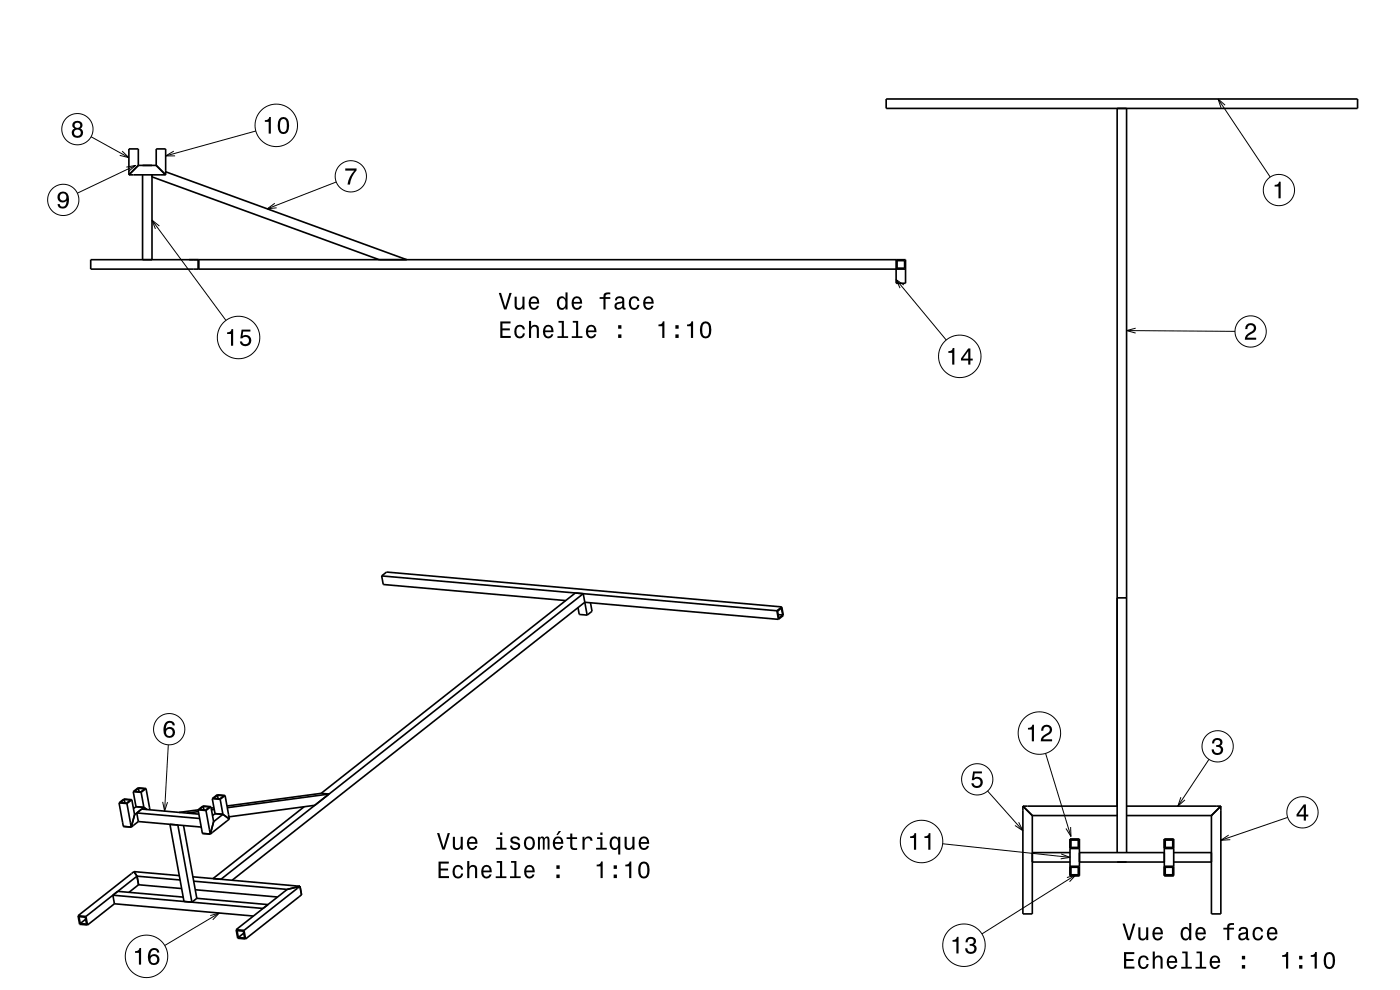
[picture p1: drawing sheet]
<svg xmlns="http://www.w3.org/2000/svg" width="297mm" height="210mm" viewBox="0 0 297 210" stroke-linecap="round" stroke-linejoin="round" font-family="sans-serif">
<g fill="none" stroke="#000" stroke-width=".35">
<path d="M27.3 37.1h7.8M29.3 35.1h3.8M29.3 35.1v-3.5h-2v5.5M29.3 35.1l-2 2M30.2 37.1v18M32.2 37.1v18M32.2 37.5l48.2 17.6M33.1 35.1v-3.5h2v5.5M33.1 35.1l2 2M35.1 36.4l51.2 18.7M188 21h100v2h-100zM237 23v157.9"/>
<path d="M239 23v157.9M42.1 55.1v2M190.1 55.1v5h2v-5h-172.9v2h172.9M190.3 55.3h1.6v1.6h-1.6zM81 122.2l1-.9 83.8 7.4M81 122.2l.3 1.8 38.7 3.4M81 122.2l83.8 7.4M122.1 125.8l-54 42.5M122.6 128.9l.3 1.4 1.7 .2M124.1 127.8l41 3.6M124.1 127.8l-.4-1.9-76.8 60.6M124.1 127.8l-74.9 58.9"/>
<path d="M124.1 127.8l.5 2.7M125.3 127.9l.3 1.8-1 .8M164.8 129.6l.3 1.8M164.9 129.7l.9-.7 .2 1.5-.8 .6zM165.1 130.4l.9 .1M165.8 128.7l.4 1.9-1.1 .8M165.8 128.7l-1 .9M237 126.8h2M25.3 170.3l1.6 .2M25.3 170.3l.9 5 1.6 .2M25.5 170.2l.9-.6 1.3 .1-.8 .7zM26.4 169.6l.1 .7"/>
<path d="M26.9 170.5l.9 5M28 169.6l-1.7-.1-1 .8M28 169.6l-1.1 .9M28 169.6l.6 3.2M28.3 167.9l1.6 .2M28.3 167.9l.5 3.2M28.5 167.9l.9-.7 1.3 .1-.8 .7zM28.6 172.8l-.8 2.7M28.8 171.1l1.7 .2M28.8 171.1l-.5 .4M29.3 174.3l13.4 1.1M29.3 174.3l-1.5 1.2"/>
<path d="M29.4 167.2l.1 .7M29.9 168.1l.6 3.2M30.1 171.6l12.1 1.1M30.5 171.3l-1.9 1.5M30.5 171.3l.7 .4M31 167.3l-1.7-.2-1 .8M31 167.3l-1.1 .8M31 167.3l.8 4.5M36.1 174.9l2.9 16.3M37.7 175l3 16.4 1.1-.8M38.9 175.1l2.9 15.5M42 171.8l-4 .5"/>
<path d="M42 171.8l1.7 .1M42 171.8l.9 5 1.7 .1M42.1 172.2l-2.4 .3M42.3 171.7l.8-.6 1.4 .1-.9 .6zM42.4 173.6l-13.4-1.2 .3 1.9M43.1 171.1l.2 .7M43.7 171.9l.9 5M44.7 171.1l-1.6-.1-1.1 .8M44.7 171.1l-1 .8M44.7 171.1l.6 3.2M45 169.4l1.7 .2M45 169.4l.6 3.2"/>
<path d="M45.3 169.3l.8-.6 1.4 .1-.9 .7zM45.3 174.3l-.7 2.6M45.4 171.3l-.6 .1M45.5 171.7l-.6 .1M45.6 172.6l-.5 .4M45.6 172.6l1.7 .1M46.1 168.7l.2 .7M46.7 169.6l.6 3.1M47.3 172.7l1.4 1M47.3 172.7l-2 1.6M47.7 168.7l-1 .9M47.7 168.7l-1.6-.1-1.1 .8"/>
<path d="M47.7 168.7l1 5M48.7 173.7l-4.1 3.2M64.5 171.1l-19.3 15.3M68.1 168.3l1.7 .1M68.1 168.3l-19.9 2.7M69.8 168.4l-3 2.4-18.2 2.5M69.8 168.4l-21.6 2.9M217 171h20M217 171l2 2M217 171v22.9h2v-20.9M219 173h18M227 178h2v7.8h-2z"/>
<path d="M227 180h2M227.2 178.2h1.6v1.6h-1.6zM239 171h20M239 173h18M247 178h2v7.8h-2zM247 180h2M247.2 178.2h1.6v1.6h-1.6zM259 171l-2 2M259 171v22.9h-2v-20.9M16.6 194.3l.3 1.8 1.7 .1M16.6 194.3l1.6 .1M16.8 194.4l1.3 .2 .3 1.4-1.4-.1z"/>
<path d="M18.2 195l-1.2 .9M18.2 194.4l.4 1.8M24.3 191.7l-5.7 4.5M24.3 191.7l-.4-1.8 31.9 2.8M24.3 191.7l29.5 2.6M25 189.1l13.9 1.2M28.4 184.9l9.6 .8M28.4 184.9l.7 1M28.4 184.9l-11.8 9.4M29.1 185.9l.3 1.8M29.1 185.9l9.1 .8M29.1 185.9l-10.9 8.5"/>
<path d="M29.4 187.7l9.1 .8M29.4 187.7l-2 1.6M40.9 186l22.7 2M41.1 186.9l19.8 1.8M41.4 188.7l17.5 1.6M41.8 190.6l15 1.3M50.1 197.2l.3 1.8 1.7 .2M50.1 197.2l1.7 .2M50.3 197.4l1.3 .1 .3 1.5-1.3-.1zM51.7 197.9l-1.1 1M51.8 197.4l.3 1.8M60.9 188.7l-10.8 8.5"/>
<path d="M63.6 188l.4 1.8-11.9 9.4M63.6 188l-2.7 .7M63.6 188l-11.8 9.4M219 180.9h8M219 182.9h8M227 183.8h2M227.2 184h1.6v1.6h-1.6zM229 180.9h18M229 182.9h18M247 183.8h2M247.2 184h1.6v1.6h-1.6zM249 180.9h8"/>
<path d="M249 182.9h8"/>
</g>
<g fill="#000">
<path d="M15.6 25.9a.83 .83 0 0 0 .2 1.4 1.11 1.11 0 0 0-.4 1.5 1.11 1.11 0 0 0 1.5 .4 1.03 1.03 0 0 0 .7-.9 1.03 1.03 0 0 0-.6-1 .89 .89 0 0 0 .4-1.1 .89 .89 0 0 0-1-.6zM15.7 28.2a.71 .71 0 0 1 1.4 0 .71 .71 0 0 1-1.4 0zM15.8 26.6a.6 .6 0 0 1 1.2 0 .6 .6 0 0 1-1.2 0z" fill-rule="evenodd"/>
<path d="M56.2 25.5v.3h.8v2.5h.5v-3.5h-.4a.78 .78 0 0 1-.9 .7zM59.2 25.3a2.68 2.68 0 0 0 .4 3 1.14 1.14 0 0 0 1.7-.9 2.31 2.31 0 0 0-.7-2.5l-.5-.1-.5 .1zM59.8 25.3h.7a2.37 2.37 0 0 1 0 2.6h-.7a2.38 2.38 0 0 1 0-2.6z" fill-rule="evenodd"/>
<path d="M73.2 35.7h2.4v.4a5.3 5.3 0 0 0-1.4 3.1h-.5a5.2 5.2 0 0 1 1.5-3h-2z" fill-rule="evenodd"/>
<path d="M12.5 41a1.15 1.15 0 0 0 0 1.6 1.15 1.15 0 0 0 1.6 0 1.02 1.02 0 0 1-.8 1.2 .56 .56 0 0 1-.6-.5h-.5a1.18 1.18 0 0 0 1.2 .9 1.18 1.18 0 0 0 1.1-1.1 1.77 1.77 0 0 0-1.1-2.5zM12.7 41.8a.75 .75 0 0 1 1.5 0 .75 .75 0 0 1-1.5 0z" fill-rule="evenodd"/>
<path d="M270.4 39.2a.78 .78 0 0 0 .9-.7h.4v3.6h-.5v-2.5h-.8z" fill-rule="evenodd"/>
<path d="M48.2 70.5v.3h.8v2.5h.5v-3.5h-.4a.77 .77 0 0 1-.9 .7zM51.3 69.9l-.3 1.9h.4a.8 .8 0 0 1 1.2-.3 .8 .8 0 0 1-.1 1.3 .8 .8 0 0 1-1.2-.4h-.4a1.21 1.21 0 0 0 1.5 1.1 1.21 1.21 0 0 0 .8-1.7 1.21 1.21 0 0 0-1.7-.5l.1-1h1.5v-.4z" fill-rule="evenodd"/>
<path d="M106.1 68.2v3.5h2.3v-.4h-1.8v-1.2h1.6v-.4h-1.6v-1.1h1.7v-.4zM109.4 69.3a1.53 1.53 0 0 0 .9 2.5 1.07 1.07 0 0 0 1.1-1.1h-.5a.67 .67 0 0 1-.6 .7 .67 .67 0 0 1-.7-.6 1.11 1.11 0 0 1 .7-1.5 .59 .59 0 0 1 .6 .6h.4a1.09 1.09 0 0 0-.7-1 1.09 1.09 0 0 0-1.2 .4zM112.2 68.1v3.6h.5v-1.6a.63 .63 0 0 1 .5-.8 .63 .63 0 0 1 .7 .7v1.7h.4v-1.8a.88 .88 0 0 0-.6-1 .88 .88 0 0 0-1 .5v-1.3zM115.5 69.3a1.54 1.54 0 0 0 .8 2.5 1.07 1.07 0 0 0 1.1-.9h-.5l-.2 .4-.4 .1a.76 .76 0 0 1-.7-.9h1.8a1.17 1.17 0 0 0-.5-1.4 1.17 1.17 0 0 0-1.4 .2zM115.8 69.5a.66 .66 0 0 1 .8-.1 .66 .66 0 0 1 .4 .7h-1.4zM118.5 68.1v.3h.7v2.9h-.9v.4h2.2v-.4h-.9v-3.2zM121.5 68.1v.3h.7v2.9h-.9v.4h2.3v-.4h-.9v-3.2zM124.6 69.3a1.54 1.54 0 0 0 .8 2.5 1.07 1.07 0 0 0 1.1-.9h-.5l-.2 .4-.4 .1a.76 .76 0 0 1-.6-.9h1.7a1.16 1.16 0 0 0-.5-1.4 1.16 1.16 0 0 0-1.4 .2zM124.9 69.5a.66 .66 0 0 1 .8-.1 .66 .66 0 0 1 .4 .7h-1.3zM131.1 70.9v.8h.7v-.8zM131.1 69v.7h.7v-.7z" fill-rule="evenodd"/>
<path d="M105.8 62.1l1.1 3.5h.5l1.1-3.5h-.4l-.9 3-.9-3zM109.2 62.9v1.8a.89 .89 0 0 0 .6 1 .89 .89 0 0 0 1-.5v.4h.5v-2.7h-.5v1.6a.65 .65 0 0 1-.4 .8 .65 .65 0 0 1-.8-.3v-2.1zM112.5 63.2a1.55 1.55 0 0 0 .7 2.5 1.07 1.07 0 0 0 1.1-.8h-.4l-.2 .3-.4 .1a.76 .76 0 0 1-.7-.9h1.8a1.17 1.17 0 0 0-.5-1.4 1.17 1.17 0 0 0-1.4 .2zM112.8 63.4a.66 .66 0 0 1 .8-.1 .66 .66 0 0 1 .3 .7h-1.3zM118.4 63.2a1.57 1.57 0 0 0 .8 2.5l.4-.1 .4-.4v.4h.4v-3.6h-.4v1.3a.89 .89 0 0 0-1.6-.1zM118.8 63.5a.62 .62 0 0 1 .7-.2 .62 .62 0 0 1 .4 .5 1.12 1.12 0 0 1-.6 1.5 1.19 1.19 0 0 1-.5-1.8zM121.6 63.2a1.55 1.55 0 0 0 .8 2.5 1.07 1.07 0 0 0 1-.8h-.4l-.2 .3-.4 .1a.76 .76 0 0 1-.7-.9h1.8a1.17 1.17 0 0 0-.5-1.4 1.17 1.17 0 0 0-1.4 .2zM121.9 63.4a.66 .66 0 0 1 .8-.1 .66 .66 0 0 1 .3 .7h-1.3zM127.2 63v.4h.8v2.2h.5v-2.2h1v-.4h-1v-.3l.3-.3h.7v-.4a1.04 1.04 0 0 0-1.5 .8v.2zM130.7 63.1l-.2 .6h.4a.55 .55 0 0 1 .6-.5 .55 .55 0 0 1 .4 .8h-.2a1 1 0 0 0-1 .2 1 1 0 0 0-.3 1.1 .93 .93 0 0 0 1.6 0l.1 .3 .6 .1v-.4h-.2l-.1-1.6a1.02 1.02 0 0 0-1.7-.6zM130.9 64.6l1.1-.3a.77 .77 0 0 1-.2 .8 .77 .77 0 0 1-.9 .1zM133.7 63.2a1.53 1.53 0 0 0 .8 2.5 1.07 1.07 0 0 0 1.1-1h-.4a.67 .67 0 0 1-.6 .6 .67 .67 0 0 1-.7-.6 1.11 1.11 0 0 1 .7-1.5 .59 .59 0 0 1 .6 .6h.4a1.09 1.09 0 0 0-.7-.9 1.09 1.09 0 0 0-1.2 .3zM136.7 63.2a1.55 1.55 0 0 0 .8 2.5 1.07 1.07 0 0 0 1.1-.8h-.4l-.2 .3-.4 .1a.76 .76 0 0 1-.7-.9h1.8a1.17 1.17 0 0 0-.5-1.4 1.17 1.17 0 0 0-1.5 .2zM137.1 63.4a.66 .66 0 0 1 .8-.1 .66 .66 0 0 1 .3 .7h-1.3z" fill-rule="evenodd"/>
<path d="M139.7 68.8v.4h.8v2.5h.5v-3.5h-.4a.77 .77 0 0 1-.9 .6zM143.3 70.9v.8h.7v-.8zM143.3 69v.7h.7v-.7zM145.8 68.8v.4h.8v2.5h.4v-3.5h-.3a.77 .77 0 0 1-.9 .6zM148.8 68.6a2.67 2.67 0 0 0 .4 3.1 1.14 1.14 0 0 0 1.6-.9 2.31 2.31 0 0 0-.6-2.5l-.5-.1-.5 .1zM149.4 68.7h.6a2.36 2.36 0 0 1 0 2.6h-.6a2.38 2.38 0 0 1 0-2.6z" fill-rule="evenodd"/>
<path d="M201.2 74.5v.3h.8v2.5h.5v-3.5h-.4a.77 .77 0 0 1-.9 .7zM205.4 73.9l-1.5 2.1v.5h1.5v.8h.5v-.8h.5v-.4h-.5v-2.2zM205.4 74.5v1.6h-1.1z" fill-rule="evenodd"/>
<path d="M264.5 68.9a1.18 1.18 0 0 1 1.9 .3 1.18 1.18 0 0 1-1 1.6l-.5 .4-.3 .4h1.9v.5h-2.4a1.8 1.8 0 0 1 1.4-1.8 .71 .71 0 0 0 .5-.8 .71 .71 0 0 0-.9-.6 .71 .71 0 0 0-.5 .9h-.4z" fill-rule="evenodd"/>
<path d="M35.2 153.2l-.4 .8a1.75 1.75 0 0 0 1.1 2.5 1.15 1.15 0 0 0 1.2-1.5 1.15 1.15 0 0 0-1.9-.4 1.02 1.02 0 0 1 .8-1.3 .59 .59 0 0 1 .6 .6h.5a1.11 1.11 0 0 0-.7-1 1.11 1.11 0 0 0-1.2 .3zM35.2 155.4a.75 .75 0 0 1 1.4 0 .75 .75 0 0 1-1.4 0z" fill-rule="evenodd"/>
<path d="M218.1 154.4v.4h.8v2.5h.5v-3.6h-.4a.77 .77 0 0 1-.9 .7zM221.2 154.1l-.3 .9h.4a.71 .71 0 0 1 .5-.8 .71 .71 0 0 1 .9 .5 .71 .71 0 0 1-.5 .8 1.81 1.81 0 0 0-1.4 1.8h2.4v-.5h-1.9a2.23 2.23 0 0 1 1.5-1.1 1.13 1.13 0 0 0 .1-1.7 1.13 1.13 0 0 0-1.7 .1z" fill-rule="evenodd"/>
<path d="M257.4 156.8a1.08 1.08 0 0 1 1.4-.2 1.08 1.08 0 0 1 .4 1.3l-.3 .3a1.06 1.06 0 0 1 .5 1.3 1.06 1.06 0 0 1-1.2 .7 1.1 1.1 0 0 1-1.2-1.2h.5a.71 .71 0 0 0 1 .7 .71 .71 0 0 0 .1-1.2l-.6-.1v-.4a.61 .61 0 0 0 .8-.2 .61 .61 0 0 0-.2-.8 .61 .61 0 0 0-.9 .1l-.1 .6h-.5z" fill-rule="evenodd"/>
<path d="M92.7 176.7l1.1 3.5h.5l1.2-3.5h-.5l-.9 3-.9-3zM96.1 177.5v1.8a.89 .89 0 0 0 .6 1 .89 .89 0 0 0 1.1-.5v.4h.4v-2.7h-.5v1.6a.65 .65 0 0 1-.4 .7 .65 .65 0 0 1-.8-.3v-2zM99.4 177.8a1.54 1.54 0 0 0 .8 2.5 1.06 1.06 0 0 0 1-.9h-.4l-.2 .4-.4 .1a.76 .76 0 0 1-.7-.9h1.8a1.17 1.17 0 0 0-.5-1.4 1.17 1.17 0 0 0-1.4 .2zM99.7 178a.66 .66 0 0 1 .8-.1 .66 .66 0 0 1 .3 .7h-1.3zM105.4 177.6v.4h.7v1.8h-.9v.4h2.3v-.4h-1v-2.2zM106.1 176.6v.5h.5v-.5zM108.5 177.6a.75 .75 0 0 0-.2 .9 .75 .75 0 0 0 .7 .5l.9 .3a.63 .63 0 0 1-.6 .7 .63 .63 0 0 1-.7-.6h-.4a1.07 1.07 0 0 0 1.2 .9 1.07 1.07 0 0 0 .9-1.2l-.4-.4-1.1-.3a.54 .54 0 0 1 .4-.7 .54 .54 0 0 1 .7 .5h.4a1.03 1.03 0 0 0-.7-.8 1.03 1.03 0 0 0-1.1 .2zM111.4 177.8a1.53 1.53 0 0 0 .9 2.5 1.48 1.48 0 0 0 1.2-1.4 1.48 1.48 0 0 0-1.2-1.5l-.5 .1zM111.8 178.1a.67 .67 0 0 1 .7-.3 .67 .67 0 0 1 .5 .6 1.11 1.11 0 0 1-.7 1.5 1.17 1.17 0 0 1-.5-1.8zM114.1 177.5v2.7h.4l.1-2.1 .2-.3h.2l.1 .3 .1 2.1h.3l.1-2.1 .3-.3 .2 .1 .1 .4v1.9h.4v-1.9a.69 .69 0 0 0-.6-.9l-.5 .4-.2-.3-.3-.1-.5 .4v-.3zM118.5 176.3l-.5 .8h.3l.7-.8zM117.6 177.8a1.54 1.54 0 0 0 .8 2.5 1.05 1.05 0 0 0 1.1-.9h-.5l-.2 .4-.4 .1a.75 .75 0 0 1-.7-.9h1.8a1.16 1.16 0 0 0-.5-1.4 1.16 1.16 0 0 0-1.4 .2zM117.9 178a.66 .66 0 0 1 .8-.1 .66 .66 0 0 1 .3 .7h-1.3zM121 176.8v.8h-.8v.4h.8v1.8a1.04 1.04 0 0 0 1.4 .5v-.4a.68 .68 0 0 1-1-.3v-1.6h1v-.4h-1v-.8zM123.6 177.5v2.7h.4v-1.5a.66 .66 0 0 1 .4-.8 .66 .66 0 0 1 .8 .2v.3h.5a.89 .89 0 0 0-.7-1 .89 .89 0 0 0-1 .6v-.5zM126.7 177.6v.4h.7v1.8h-1v.4h2.3v-.4h-.9v-2.2zM127.3 176.6v.5h.5v-.5zM129.6 177.8a1.57 1.57 0 0 0 .8 2.5l.4-.1 .3-.4v1.5h.5v-3.8h-.5v.4l-.1-.2a.87 .87 0 0 0-1.4 .1zM130 178.1a.62 .62 0 0 1 .6-.3 .62 .62 0 0 1 .5 .6 1.11 1.11 0 0 1-.7 1.5 1.19 1.19 0 0 1-.4-1.8zM132.5 177.5v1.8a.89 .89 0 0 0 .6 1 .89 .89 0 0 0 1.1-.5v.4h.4v-2.7h-.4v1.6a.65 .65 0 0 1-.4 .7 .65 .65 0 0 1-.8-.3l-.1-2zM135.8 177.8a1.54 1.54 0 0 0 .8 2.5 1.06 1.06 0 0 0 1.1-.9h-.5l-.2 .4-.4 .1a.75 .75 0 0 1-.7-.9h1.8a1.17 1.17 0 0 0-.5-1.4 1.17 1.17 0 0 0-1.4 .2zM136.1 178a.66 .66 0 0 1 .8-.1 .66 .66 0 0 1 .4 .7h-1.4z" fill-rule="evenodd"/>
<path d="M206.4 163.6h1.9v.5h-1.5l-.2 .9a1.21 1.21 0 0 1 1.8 .6 1.21 1.21 0 0 1-.8 1.6 1.21 1.21 0 0 1-1.5-1h.4a.79 .79 0 0 0 1.1 .5 .79 .79 0 0 0 .4-1.1 .79 .79 0 0 0-1.1-.3l-.3 .2h-.4z" fill-rule="evenodd"/>
<path d="M276.6 170.6l-1.5 2.2v.4h1.5v.9h.4v-.9h.5v-.4h-.5v-2.2zM276.6 171.2v1.6h-1.1z" fill-rule="evenodd"/>
<path d="M93 182.8v3.5h2.3v-.5h-1.8v-1.1h1.6v-.5h-1.6v-1h1.7v-.4zM96.3 183.8a1.53 1.53 0 0 0 .8 2.6 1.05 1.05 0 0 0 1.2-1.1h-.5a.67 .67 0 0 1-.6 .7 .67 .67 0 0 1-.7-.6 1.11 1.11 0 0 1 .7-1.5 .59 .59 0 0 1 .6 .6h.4a1.09 1.09 0 0 0-.7-1 1.09 1.09 0 0 0-1.2 .3zM99.1 182.6v3.7h.5v-1.6a.63 .63 0 0 1 .5-.9 .63 .63 0 0 1 .7 .8v1.7h.4v-1.8a.88 .88 0 0 0-.6-1 .88 .88 0 0 0-1 .4v-1.3zM102.4 183.8a1.54 1.54 0 0 0 .8 2.6 1.05 1.05 0 0 0 1.1-.9h-.5l-.2 .3-.4 .2a.75 .75 0 0 1-.7-1h1.8a1.16 1.16 0 0 0-.5-1.3 1.16 1.16 0 0 0-1.4 .1zM102.7 184.1a.66 .66 0 0 1 .8-.2 .66 .66 0 0 1 .4 .8h-1.4zM105.4 182.6v.4h.7v2.9h-.9v.4h2.2v-.4h-.9v-3.3zM108.4 182.6v.4h.7v2.9h-.9v.4h2.3v-.4h-.9v-3.3zM111.5 183.8a1.54 1.54 0 0 0 .8 2.6 1.06 1.06 0 0 0 1.1-.9h-.5l-.2 .3-.4 .2a.75 .75 0 0 1-.6-1h1.7a1.16 1.16 0 0 0-.5-1.3 1.16 1.16 0 0 0-1.4 .1zM111.8 184.1a.66 .66 0 0 1 .8-.2 .66 .66 0 0 1 .4 .8h-1.3zM118 185.5v.8h.7v-.8zM118 183.6v.7h.7v-.7z" fill-rule="evenodd"/>
<path d="M126.6 183.4v.4h.8v2.5h.5v-3.6h-.4a.77 .77 0 0 1-.9 .7zM130.2 185.5v.8h.7v-.8zM130.2 183.6v.7h.7v-.7zM132.7 183.4v.4h.8v2.5h.4v-3.6h-.3a.77 .77 0 0 1-.9 .7zM135.7 183.2a2.66 2.66 0 0 0 .4 3.1 1.14 1.14 0 0 0 1.6-1 2.31 2.31 0 0 0-.6-2.4l-.5-.2-.5 .2zM136.3 183.2h.6a2.38 2.38 0 0 1 0 2.7h-.6a2.37 2.37 0 0 1 0-2.7z" fill-rule="evenodd"/>
<path d="M193.1 177.4v.4h.8v2.5h.4v-3.6h-.3a.77 .77 0 0 1-.9 .7zM196.1 177.4v.4h.8v2.5h.5v-3.6h-.4a.77 .77 0 0 1-.9 .7z" fill-rule="evenodd"/>
<path d="M238.1 195.9l1.2 3.5h.5l1.1-3.5h-.5l-.9 3-.9-3zM241.5 196.7v1.8a.89 .89 0 0 0 .6 1 .89 .89 0 0 0 1.1-.5v.4h.4v-2.7h-.5v1.6a.64 .64 0 0 1-.3 .7 .64 .64 0 0 1-.8-.3l-.1-2zM244.8 197a1.54 1.54 0 0 0 .8 2.5 1.06 1.06 0 0 0 1.1-.9h-.5l-.2 .4-.4 .1a.76 .76 0 0 1-.7-.9h1.8a1.16 1.16 0 0 0-.5-1.4 1.16 1.16 0 0 0-1.4 .2zM245.1 197.2a.66 .66 0 0 1 .8-.1 .66 .66 0 0 1 .3 .7h-1.3zM250.7 197a1.57 1.57 0 0 0 .8 2.5l.5-.1 .3-.4v.4h.4v-3.6h-.4v1.3a.89 .89 0 0 0-1.6-.1zM251.1 197.3a.62 .62 0 0 1 .7-.3 .62 .62 0 0 1 .4 .6 1.12 1.12 0 0 1-.6 1.5 1.19 1.19 0 0 1-.5-1.8zM253.9 197a1.55 1.55 0 0 0 .8 2.5 1.07 1.07 0 0 0 1.1-.9h-.5l-.2 .4-.4 .1a.76 .76 0 0 1-.7-.9h1.8a1.17 1.17 0 0 0-.5-1.4 1.17 1.17 0 0 0-1.4 .2zM254.2 197.2a.66 .66 0 0 1 .8-.1 .66 .66 0 0 1 .4 .7h-1.4zM259.5 196.8v.4h.8v2.2h.5v-2.2h1v-.4h-1v-.4l.3-.2h.7v-.4a1.04 1.04 0 0 0-1.5 .8v.2zM263 196.8l-.2 .7h.4a.55 .55 0 0 1 .7-.5 .55 .55 0 0 1 .3 .7l-.2 .1a1 1 0 0 0-1 .2 1 1 0 0 0-.3 1 .93 .93 0 0 0 1.7 .1l.1 .3h.5v-.3l-.2-.1v-1.6a1.02 1.02 0 0 0-.7-.8 1.02 1.02 0 0 0-1.1 .2zM263.2 198.4l1.1-.4a.77 .77 0 0 1-.2 .9 .77 .77 0 0 1-.9 .1zM266 197a1.53 1.53 0 0 0 .9 2.5 1.07 1.07 0 0 0 1.1-1.1h-.5a.67 .67 0 0 1-.6 .7 .67 .67 0 0 1-.7-.6 1.11 1.11 0 0 1 .7-1.5 .59 .59 0 0 1 .6 .6h.5a1.09 1.09 0 0 0-.8-1 1.09 1.09 0 0 0-1.2 .4zM269.1 197a1.55 1.55 0 0 0 .8 2.5 1.07 1.07 0 0 0 1-.9h-.4l-.2 .4-.4 .1a.76 .76 0 0 1-.7-.9h1.8a1.17 1.17 0 0 0-.5-1.4 1.17 1.17 0 0 0-1.4 .2zM269.4 197.2a.66 .66 0 0 1 .8-.1 .66 .66 0 0 1 .3 .7h-1.3z" fill-rule="evenodd"/>
<path d="M28.7 201.8v.3h.8v2.5h.4v-3.5h-.3a.77 .77 0 0 1-.9 .7zM31.9 201.4a2.4 2.4 0 0 0 .2 3.2 1.16 1.16 0 0 0 1.5-.3 1.16 1.16 0 0 0-.2-1.6 1.16 1.16 0 0 0-1.5 .1 1.02 1.02 0 0 1 .8-1.3 .58 .58 0 0 1 .6 .6h.5a1.11 1.11 0 0 0-.7-1 1.11 1.11 0 0 0-1.2 .3zM31.9 203.6a.74 .74 0 0 1 1.4 0 .74 .74 0 0 1-1.4 0z" fill-rule="evenodd"/>
<path d="M202.1 199.4v.4h.8v2.5h.5v-3.6h-.4a.77 .77 0 0 1-.9 .7zM205.1 199l-.3 .9h.5a.62 .62 0 0 1 .3-.8 .62 .62 0 0 1 .8 .3 .62 .62 0 0 1-.2 .8h-.5v.4a.72 .72 0 0 1 .9 .5 .72 .72 0 0 1-.4 .9 .72 .72 0 0 1-.9-.5l-.1-.3h-.5a1.18 1.18 0 0 0 1.6 1.1 1.18 1.18 0 0 0 .6-1.8l-.3-.1a.91 .91 0 0 0 .4-1.1 .91 .91 0 0 0-1.1-.6z" fill-rule="evenodd"/>
<path d="M238.5 202v3.5h2.2v-.5h-1.8v-1.1h1.6v-.5h-1.6v-1h1.7v-.4zM241.7 203a1.53 1.53 0 0 0 .9 2.6 1.06 1.06 0 0 0 1.1-1.1h-.4a.67 .67 0 0 1-.7 .7 .67 .67 0 0 1-.7-.6 1.12 1.12 0 0 1 .7-1.6 .59 .59 0 0 1 .6 .7h.5a1.09 1.09 0 0 0-.8-1 1.09 1.09 0 0 0-1.2 .3zM244.5 201.8v3.7h.5v-1.6a.63 .63 0 0 1 .4-.8 .63 .63 0 0 1 .8 .4v2h.4v-1.8a.88 .88 0 0 0-.6-1 .88 .88 0 0 0-1 .4v-1.3zM247.8 203a1.55 1.55 0 0 0 .8 2.6 1.07 1.07 0 0 0 1.1-.9h-.4l-.3 .3-.3 .2a.76 .76 0 0 1-.7-1h1.7a1.17 1.17 0 0 0-.4-1.3 1.17 1.17 0 0 0-1.5 .1zM248.2 203.3a.66 .66 0 0 1 .8-.2 .66 .66 0 0 1 .3 .8h-1.3zM250.8 201.8v.4h.7v2.9h-.9v.4h2.2v-.4h-.9v-3.3zM253.8 201.8v.4h.7v2.9h-.9v.4h2.3v-.4h-.9v-3.3zM256.9 203a1.54 1.54 0 0 0 .8 2.6 1.07 1.07 0 0 0 1.1-.9h-.4l-.3 .3-.3 .2a.76 .76 0 0 1-.7-1h1.8a1.17 1.17 0 0 0-.5-1.3 1.17 1.17 0 0 0-1.5 .1zM257.3 203.3a.66 .66 0 0 1 .8-.2 .66 .66 0 0 1 .3 .8h-1.3zM263.5 204.7v.8h.6v-.8zM263.5 202.8v.7h.6v-.7z" fill-rule="evenodd"/>
<path d="M272 202.6v.4h.8v2.5h.5v-3.6h-.4a.77 .77 0 0 1-.9 .7zM275.6 204.7v.8h.7v-.8zM275.6 202.8v.7h.7v-.7zM278.1 202.6v.4h.8v2.5h.5v-3.6h-.4a.78 .78 0 0 1-.9 .7zM281.1 202.4a2.68 2.68 0 0 0 .4 3.1 1.14 1.14 0 0 0 1.6-1 2.31 2.31 0 0 0-.6-2.4l-.5-.2-.5 .2zM281.7 202.4h.6a2.37 2.37 0 0 1 0 2.7h-.6a2.38 2.38 0 0 1 0-2.7z" fill-rule="evenodd"/>
</g>
<g fill="none" stroke="#000" stroke-width=".21">
<path d="M19.3 29l8 4.4M25.9 32.1l1.4 1.3-1.9-.4M26.8 35.5l2-.4-1.6 1.3M28.8 35.1l-12.4 5.9M36.9 32.1l-1.8 1h2M54.3 27.8l-19.2 5.3M71.3 38.6l-14.6 5.7M258.4 21l11.1 16.6M259.9 22.3l-1.5-1.3 .6 1.9M32.2 46.7l15.7 21.3M33.8 47.9l-1.6-1.2 .8 1.9M58.3 43.1l-1.6 1.2 2-.2"/>
<path d="M190.1 59.3l10.6 12.8M191.7 60.5l-1.6-1.2 .8 1.8M239 70.1l23 .2M240.9 69.6l-1.9 .5 1.9 .6M35.7 158l-.8 14.1M221.8 159.8l5.4 17.6M34.5 170.1l.4 2 .6-1.9M200 179l27 2.9M209.5 167.8l7.5 8.4M216.1 174.4l.9 1.8-1.7-1.1M227.1 175.4l.1 2-1.1-1.7M250.5 169.1l-.6 1.9 1.5-1.3"/>
<path d="M256.5 161.1l-6.6 9.9M260.7 177.1l-1.7 1.1 2-.1M273.2 173.4l-14.2 4.8M44.6 194.2l1.9-.5-1.4 1.4M46.5 193.7l-11.6 6.9M225.1 181.1l1.9 .8-2 .3M226.3 186.2l2-.6-1.4 1.4M228.3 185.6l-20 12.5"/>
<circle cx="16.4" cy="27.4" r="3.3"/>
<circle cx="58.6" cy="26.6" r="4.5"/>
<circle cx="74.4" cy="37.4" r="3.3"/>
<circle cx="13.4" cy="42.4" r="3.3"/>
<circle cx="271.3" cy="40.3" r="3.3"/>
<circle cx="50.6" cy="71.6" r="4.5"/>
<circle cx="203.6" cy="75.6" r="4.5"/>
<circle cx="265.3" cy="70.3" r="3.3"/>
<circle cx="35.9" cy="154.7" r="3.3"/>
<circle cx="220.5" cy="155.5" r="4.5"/>
<circle cx="258.3" cy="158.3" r="3.3"/>
<circle cx="195.5" cy="178.5" r="4.5"/>
<circle cx="207.3" cy="165.3" r="3.3"/>
<circle cx="276.3" cy="172.3" r="3.3"/>
<circle cx="31.1" cy="202.9" r="4.5"/>
<circle cx="204.5" cy="200.5" r="4.5"/>
</g>
</svg>
